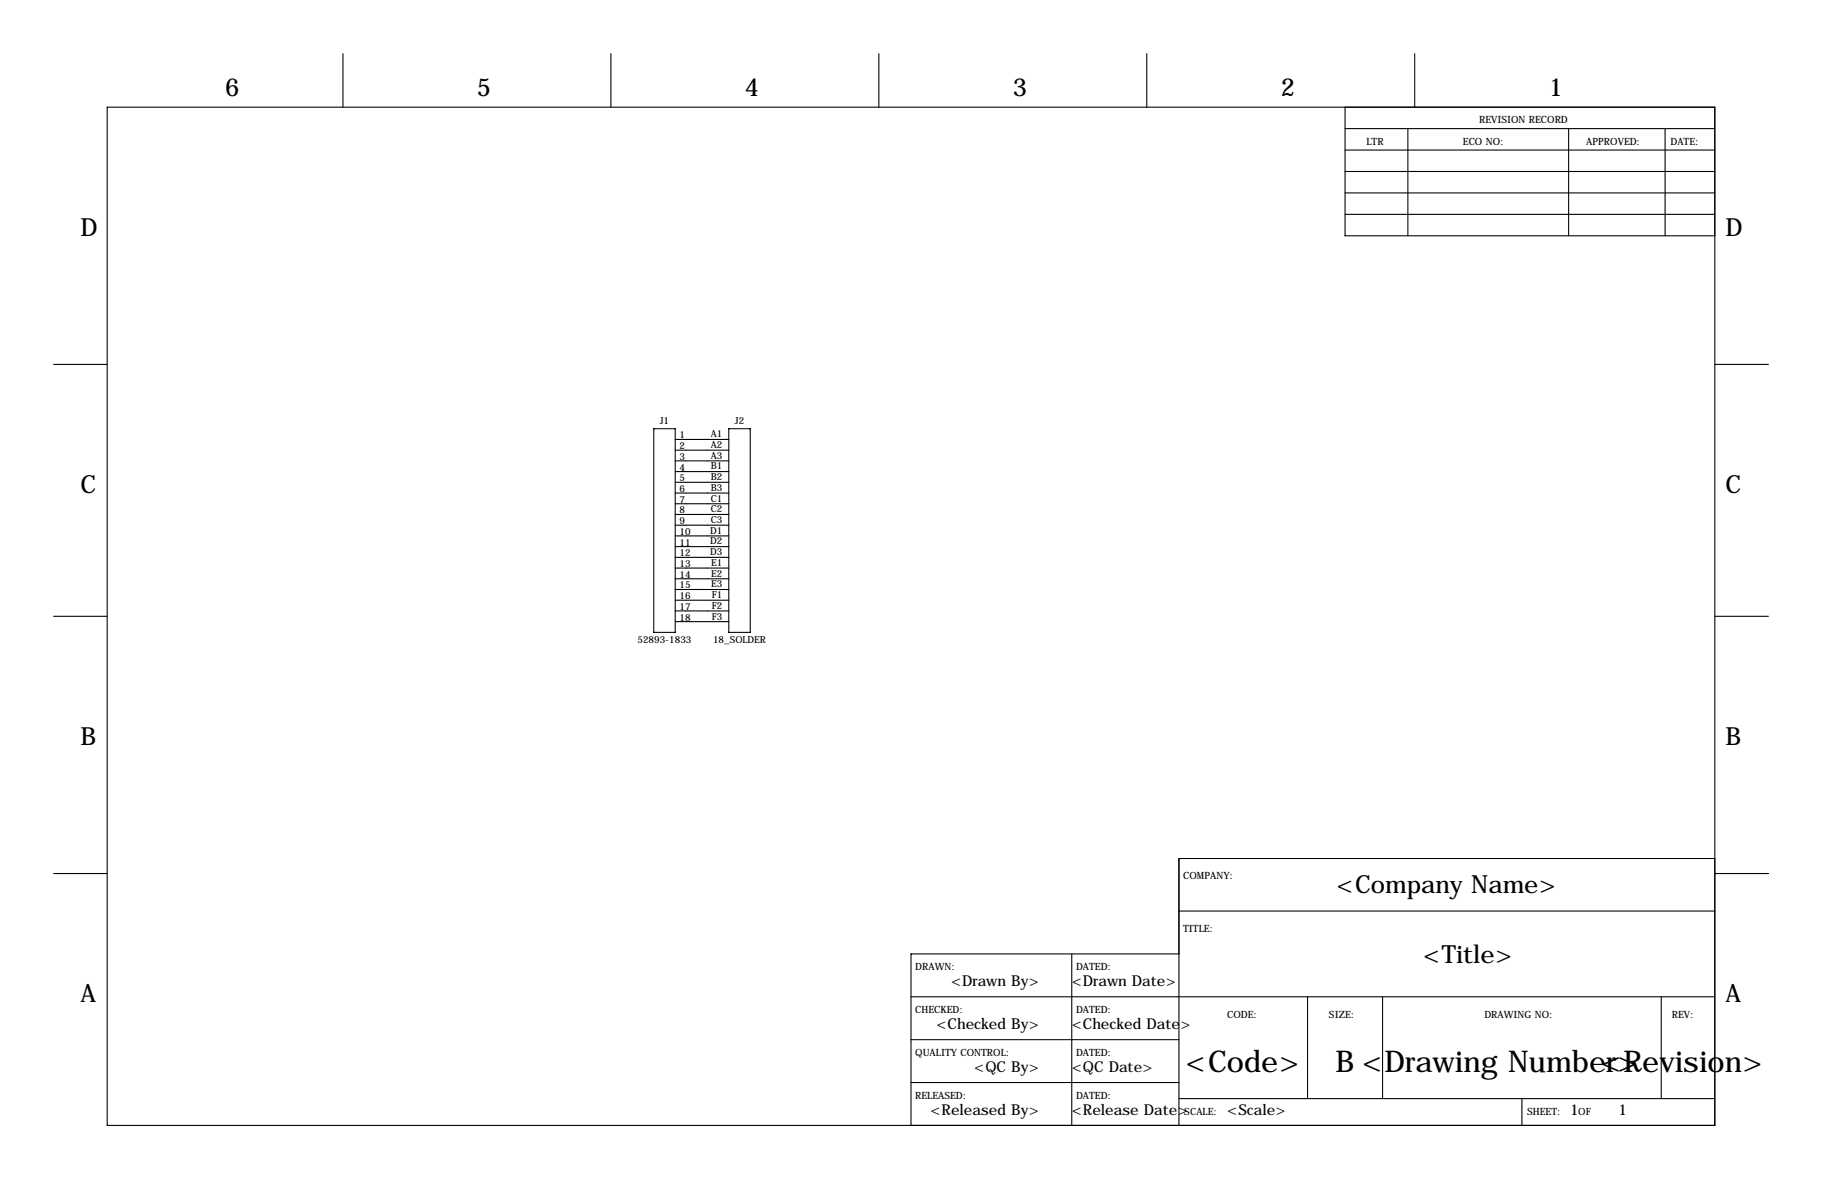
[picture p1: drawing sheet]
<svg xmlns="http://www.w3.org/2000/svg" width="432mm" height="279mm" viewBox="0 0 432 279" stroke-linecap="round" stroke-linejoin="round" font-family="sans-serif">
<defs><g id="words">
<g font-size="7.1">
<text x="281" y="254">&lt;Code&gt;</text>
<text x="316.5" y="254">B &lt;Drawing Number&gt;</text>
<text x="379.4" y="254">&lt;Revision&gt;</text>
</g>
<g font-size="5.9">
<text x="53.3" y="22.9">6</text>
<text x="113" y="22.9">5</text>
<text x="176.5" y="22.9">4</text>
<text x="240" y="22.9">3</text>
<text x="303.5" y="22.9">2</text>
<text x="367" y="22.9">1</text>
<text x="19" y="55.9">D</text>
<text x="408.9" y="55.9">D</text>
<text x="19" y="116.8">C</text>
<text x="408.9" y="116.8">C</text>
<text x="19" y="176.5">B</text>
<text x="408.9" y="176.5">B</text>
<text x="316.8" y="211.6">&lt;Company Name&gt;</text>
<text x="337.3" y="228.1">&lt;Title&gt;</text>
<text x="19" y="237.5">A</text>
<text x="408.9" y="237.5">A</text>
</g>
<g font-size="3.6">
<text x="225.4" y="233.7">&lt;Drawn By&gt;</text>
<text x="254" y="233.7">&lt;Drawn Date&gt;</text>
<text x="221.9" y="243.8">&lt;Checked By&gt;</text>
<text x="254" y="243.8">&lt;Checked Date&gt;</text>
<text x="230.9" y="254">&lt;QC By&gt;</text>
<text x="254" y="254">&lt;QC Date&gt;</text>
<text x="220.5" y="264.1">&lt;Released By&gt;</text>
<text x="254" y="264.1">&lt;Release Date&gt;</text>
<text x="290.8" y="264.1">&lt;Scale&gt;</text>
<text x="372.1" y="264.1">1</text>
<text x="383.5" y="264.1">1</text>
</g>
<g font-size="2.4">
<text x="350.5" y="29.2">REVISION RECORD</text>
<text x="323.8" y="34.3">LTR</text>
<text x="346.7" y="34.3">ECO NO:</text>
<text x="375.9" y="34.3">APPROVED:</text>
<text x="395.9" y="34.3">DATE:</text>
<text x="280.4" y="208.3">COMPANY:</text>
<text x="280.4" y="221">TITLE:</text>
<text x="216.9" y="229.9">DRAWN:</text>
<text x="255" y="229.9">DATED:</text>
<text x="216.9" y="240">CHECKED:</text>
<text x="255" y="240">DATED:</text>
<text x="290.8" y="241.3">CODE:</text>
<text x="315" y="241.3">SIZE:</text>
<text x="351.8" y="241.3">DRAWING NO:</text>
<text x="396.2" y="241.3">REV:</text>
<text x="216.9" y="250.2">QUALITY CONTROL:</text>
<text x="255" y="250.2">DATED:</text>
<text x="216.9" y="260.3">RELEASED:</text>
<text x="255" y="260.3">DATED:</text>
<text x="280.7" y="264.2">SCALE:</text>
<text x="361.9" y="264.2">SHEET:</text>
<text x="374" y="264.2">OF</text>
</g>
<g font-size="2.3">
<text x="156.4" y="100.6">J1</text>
<text x="174.1" y="100.6">J2</text>
<text x="161" y="103.9">1</text>
<text x="161" y="106.4">2</text>
<text x="168.4" y="103.6">A1</text>
<text x="168.4" y="106.2">A2</text>
<text x="161" y="109">3</text>
<text x="161" y="111.5">4</text>
<text x="168.4" y="108.7">A3</text>
<text x="168.4" y="111.3">B1</text>
<text x="168.4" y="113.8">B2</text>
<text x="161" y="114">5</text>
<text x="161" y="116.6">6</text>
<text x="161" y="119.1">7</text>
<text x="168.4" y="116.3">B3</text>
<text x="168.4" y="118.9">C1</text>
<text x="161" y="121.7">8</text>
<text x="161" y="124.2">9</text>
<text x="168.4" y="121.4">C2</text>
<text x="168.4" y="124">C3</text>
<text x="161" y="126.7">10</text>
<text x="161" y="129.3">11</text>
<text x="161" y="131.8">12</text>
<text x="168.3" y="126.5">D1</text>
<text x="168.3" y="129">D2</text>
<text x="168.3" y="131.6">D3</text>
<text x="161" y="134.4">13</text>
<text x="161" y="136.9">14</text>
<text x="168.6" y="134.1">E1</text>
<text x="168.6" y="136.7">E2</text>
<text x="161" y="139.4">15</text>
<text x="161" y="142">16</text>
<text x="168.6" y="139.2">E3</text>
<text x="168.7" y="141.7">F1</text>
<text x="161" y="144.5">17</text>
<text x="161" y="147.1">18</text>
<text x="168.7" y="144.3">F2</text>
<text x="168.7" y="146.8">F3</text>
<text x="151.1" y="152.5">52893-1833</text>
<text x="169" y="152.5">18_SOLDER</text>
</g>
</g></defs>
<g fill="none" stroke="#000" stroke-width=".25">
<path d="M81.3 12.7v12.7M144.8 12.7v12.7M208.3 12.7v12.7M271.8 12.7v12.7M335.3 12.7v12.7M25.4 25.4h381v241.3h-381zM318.8 30.5h87.6M318.8 35.6h87.6M318.8 25.4v30.5h87.6M333.7 30.5v25.4M371.8 30.5v25.4M394.6 30.5v25.4"/>
<path d="M318.8 45.7h87.6M318.8 50.8h87.6M318.8 40.6h87.6M12.7 86.4h12.7M406.4 86.4h12.7M154.9 101.6h5.1v48.3h-5.1zM160 104.1h12.7M160 106.7h12.7M160 109.2h12.7M160 111.8h12.7M160 114.3h12.7M160 116.8h12.7"/>
<path d="M160 119.4h12.7M172.7 101.6h5.1v48.3h-5.1zM160 121.9h12.7M160 124.5h12.7M160 127h12.7M160 129.5h12.7M160 132.1h12.7M160 134.6h12.7M160 137.2h12.7M160 139.7h12.7M12.7 146h12.7M160 142.2h12.7"/>
<path d="M160 144.8h12.7M160 147.3h12.7M406.4 146h12.7M12.7 207h12.7M279.4 215.9h127M406.4 203.5h-127v63.2M406.5 207h12.7M215.9 236.2h190.5M254 226.1v40.6M279.4 226.1h-63.5v40.6M309.9 236.2v24.1M327.7 236.2v24.1"/>
<path d="M393.7 236.2v24.1M215.9 246.4h63.5M215.9 256.5h63.5M279.4 260.3h127M360.7 260.3v6.4"/>
</g>
<use href="#words"/>
</svg>
